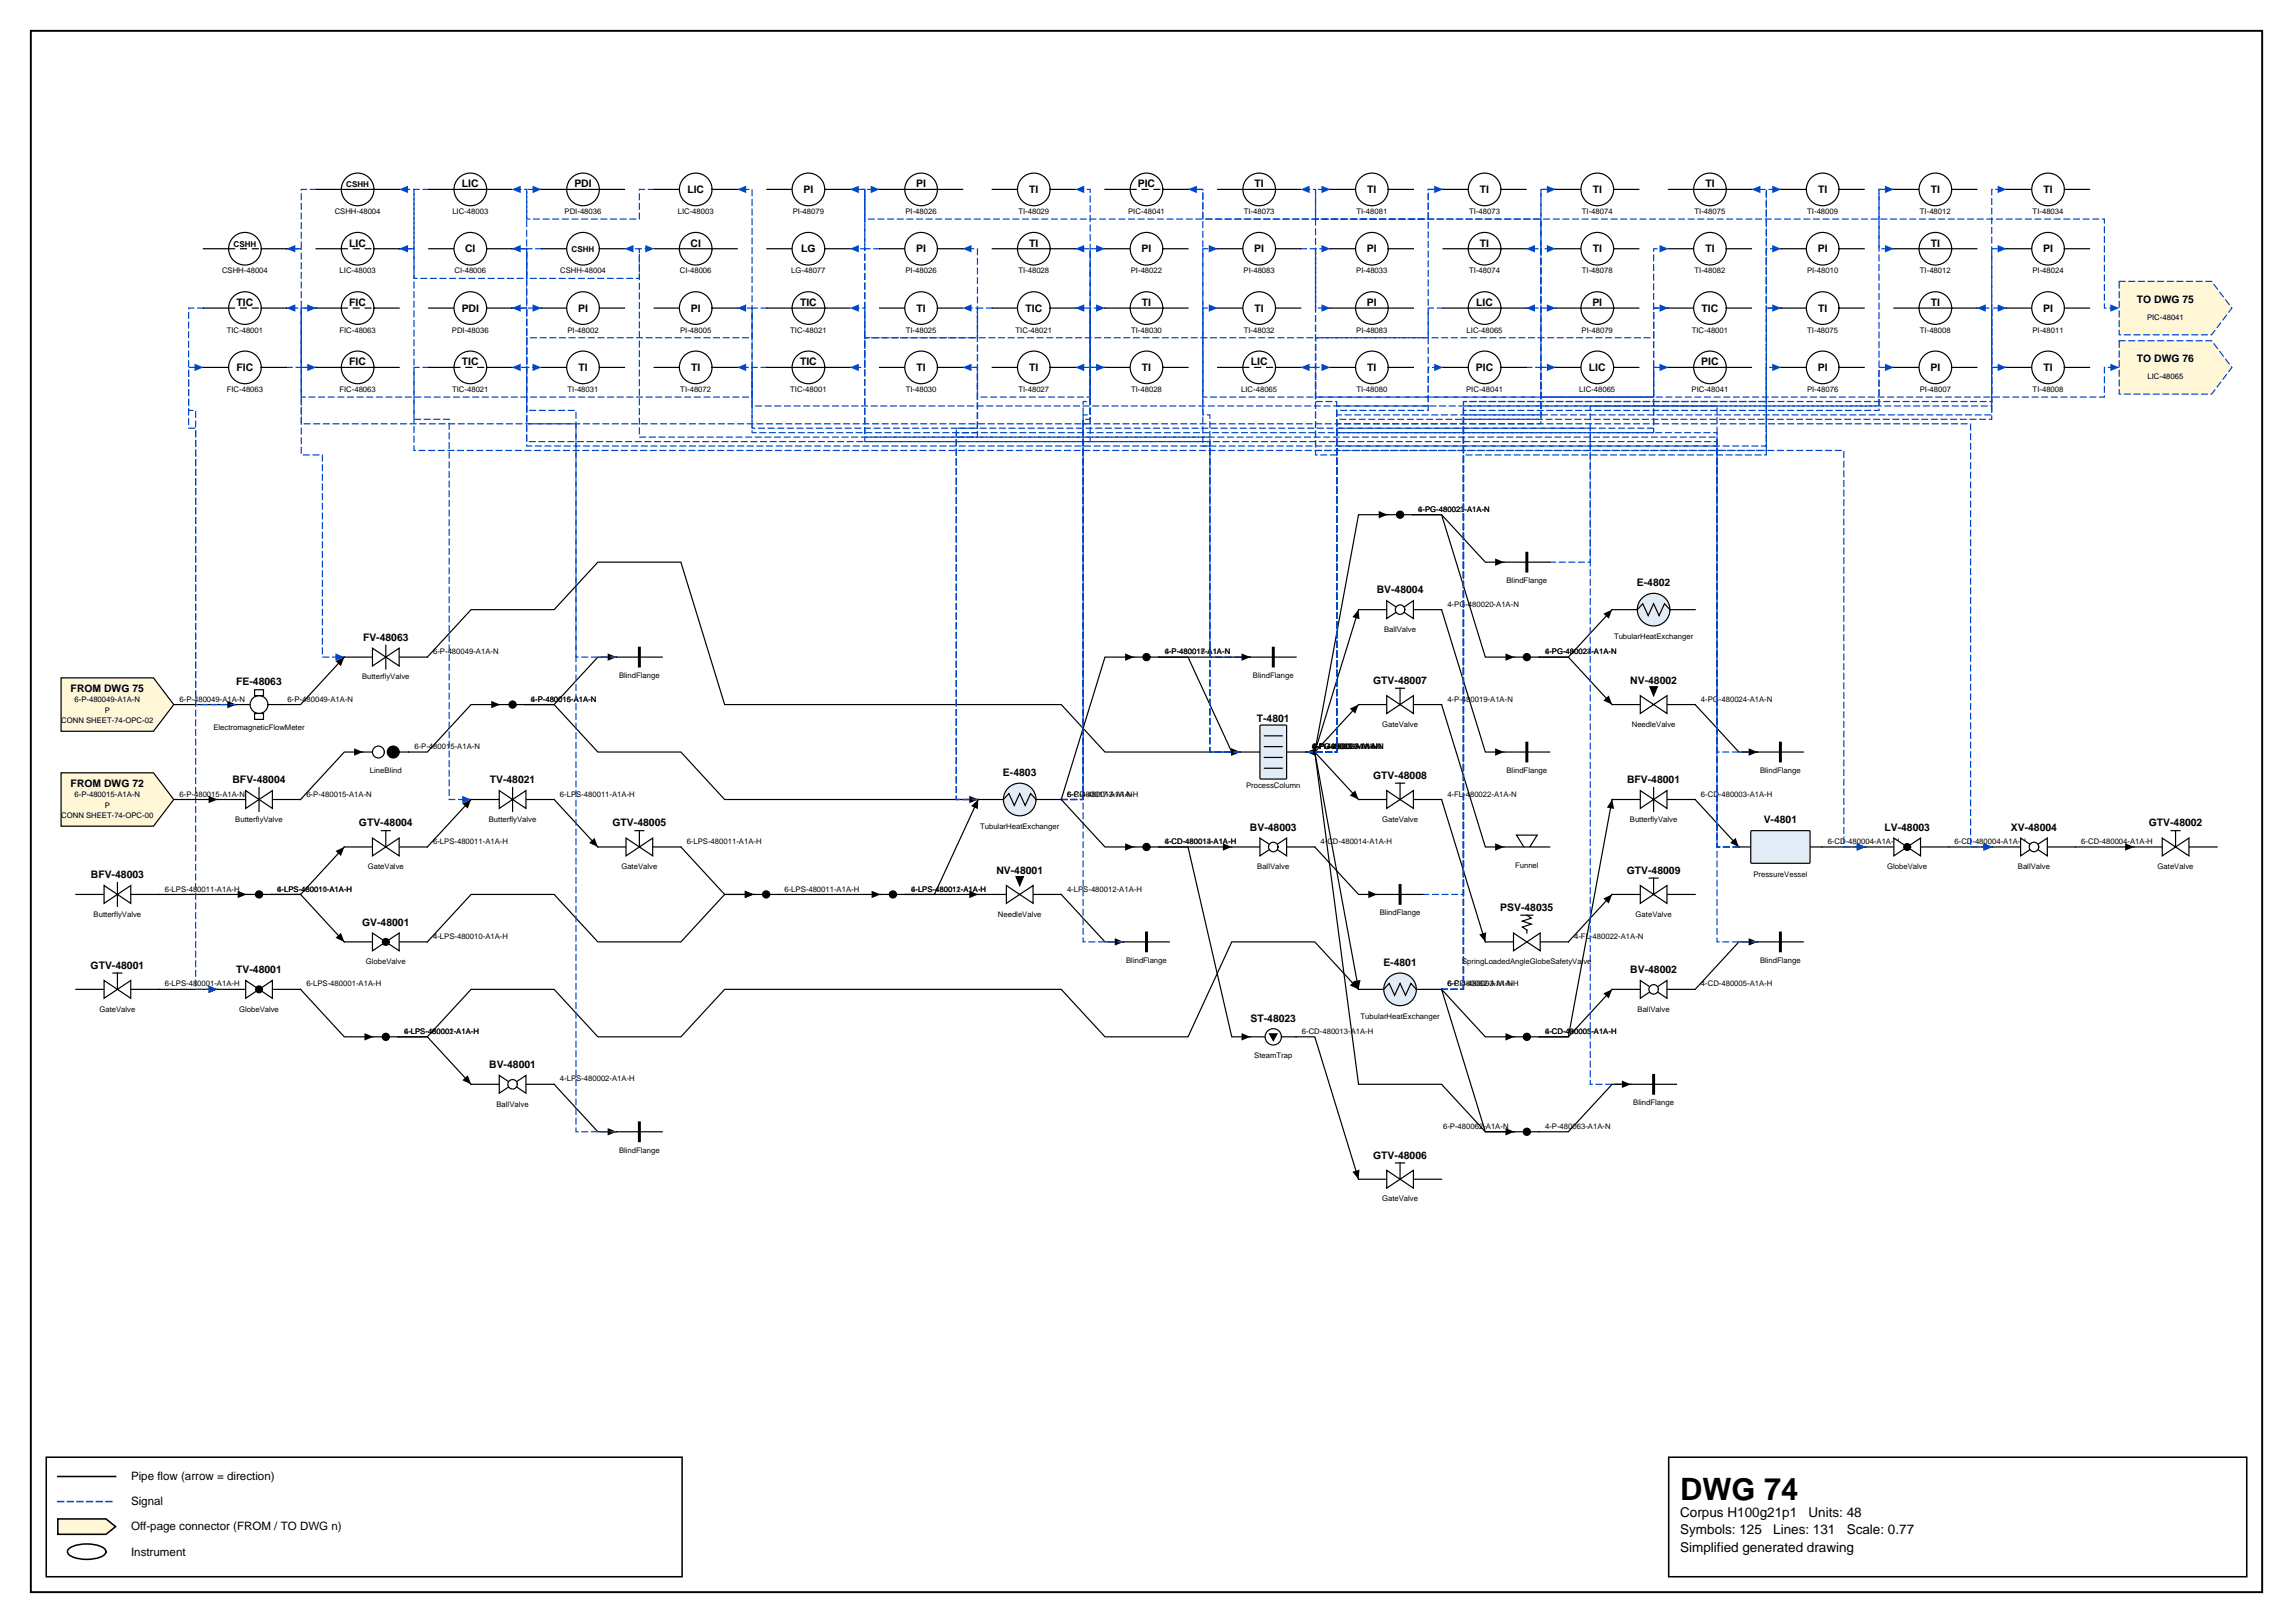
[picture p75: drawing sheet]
<svg xmlns="http://www.w3.org/2000/svg" width="420mm" height="297mm" viewBox="0 0 420 297" stroke-linecap="round" stroke-linejoin="round" font-family="sans-serif">
<defs><g id="words">
<text font-size="5.6" x="307.6" y="274.5">DWG 74</text>
<g font-size="2.5">
<text x="307.6" y="277.6">Corpus H100g21p1</text>
<text x="307.6" y="280.8">Symbols: 125</text>
<text x="324.6" y="280.8">Lines: 131</text>
<text x="331.1" y="277.6">Units: 48</text>
<text x="338.1" y="280.8">Scale: 0.77</text>
<text x="307.6" y="284">Simplified generated drawing</text>
</g>
<g font-size="2.1">
<text x="24" y="270.9">Pipe flow (arrow = direction)</text>
<text x="24" y="275.5">Signal</text>
<text x="24" y="280.1">Off-page connector (FROM / TO DWG n)</text>
<text x="24" y="284.7">Instrument</text>
</g>
<g font-size="1.9">
<text x="84.6" y="34.3">LIC</text>
<text x="105.2" y="34.3">PDI</text>
<text x="125.8" y="35.3">LIC</text>
<text x="147.1" y="35.3">PI</text>
<text x="167.7" y="34.3">PI</text>
<text x="188.4" y="35.3">TI</text>
<text x="208.3" y="34.3">PIC</text>
<text x="229.7" y="34.3">TI</text>
<text x="250.3" y="35.3">TI</text>
<text x="271" y="35.3">TI</text>
<text x="291.6" y="35.3">TI</text>
<text x="312.2" y="34.3">TI</text>
<text x="332.9" y="35.3">TI</text>
<text x="353.5" y="35.3">TI</text>
<text x="374.1" y="35.3">TI</text>
<text x="63.9" y="45.1">LIC</text>
<text x="85.2" y="46.2">CI</text>
<text x="126.4" y="45.1">CI</text>
<text x="146.7" y="46.2">LG</text>
<text x="167.7" y="46.2">PI</text>
<text x="188.4" y="45.1">TI</text>
<text x="209" y="46.2">PI</text>
<text x="229.6" y="46.2">PI</text>
<text x="250.3" y="46.2">PI</text>
<text x="271" y="45.1">TI</text>
<text x="291.6" y="46.2">TI</text>
<text x="312.2" y="46.2">TI</text>
<text x="332.8" y="46.2">PI</text>
<text x="353.5" y="45.1">TI</text>
<text x="374.1" y="46.2">PI</text>
<text x="43.3" y="56">TIC</text>
<text x="63.9" y="56">FIC</text>
<text x="84.5" y="57">PDI</text>
<text x="105.8" y="57">PI</text>
<text x="126.5" y="57">PI</text>
<text x="146.5" y="56">TIC</text>
<text x="167.8" y="57">TI</text>
<text x="187.7" y="57">TIC</text>
<text x="209.1" y="56">TI</text>
<text x="229.7" y="57">TI</text>
<text x="250.3" y="56">PI</text>
<text x="270.3" y="56">LIC</text>
<text x="291.5" y="56">PI</text>
<text x="311.5" y="57">TIC</text>
<text x="332.9" y="57">TI</text>
<text x="353.5" y="56">TI</text>
<text x="374.1" y="57">PI</text>
<text x="391.2" y="55.4">TO DWG 75</text>
<text x="43.3" y="67.9">FIC</text>
<text x="63.9" y="66.8">FIC</text>
<text x="84.6" y="66.8">TIC</text>
<text x="105.9" y="67.9">TI</text>
<text x="126.5" y="67.9">TI</text>
<text x="146.5" y="66.8">TIC</text>
<text x="167.8" y="67.9">TI</text>
<text x="188.4" y="67.9">TI</text>
<text x="209.1" y="67.9">TI</text>
<text x="229" y="66.8">LIC</text>
<text x="250.3" y="67.9">TI</text>
<text x="270.2" y="67.9">PIC</text>
<text x="290.9" y="67.9">LIC</text>
<text x="311.5" y="66.8">PIC</text>
<text x="332.8" y="67.9">PI</text>
<text x="353.4" y="67.9">PI</text>
<text x="374.1" y="67.9">TI</text>
<text x="391.2" y="66.3">TO DWG 76</text>
<text x="299.7" y="107.2">E-4802</text>
<text x="252" y="108.6">BV-48004</text>
<text x="66.5" y="117.3">FV-48063</text>
<text x="43.3" y="125.4">FE-48063</text>
<text x="251.4" y="125.2">GTV-48007</text>
<text x="298.5" y="125.2">NV-48002</text>
<text x="12.9" y="126.7">FROM DWG 75</text>
<text x="230.1" y="132.2">T-4801</text>
<text x="42.6" y="143.4">BFV-48004</text>
<text x="89.7" y="143.4">TV-48021</text>
<text x="183.6" y="142">E-4803</text>
<text x="251.4" y="142.5">GTV-48008</text>
<text x="297.9" y="143.4">BFV-48001</text>
<text x="12.9" y="144.1">FROM DWG 72</text>
<text x="65.7" y="151.2">GTV-48004</text>
<text x="112.1" y="151.2">GTV-48005</text>
<text x="228.8" y="152">BV-48003</text>
<text x="322.9" y="150.7">V-4801</text>
<text x="345" y="152">LV-48003</text>
<text x="368.2" y="152">XV-48004</text>
<text x="393.4" y="151.2">GTV-48002</text>
<text x="16.6" y="160.7">BFV-48003</text>
<text x="182.4" y="159.9">NV-48001</text>
<text x="297.8" y="159.9">GTV-48009</text>
<text x="274.7" y="166.7">PSV-48035</text>
<text x="66.3" y="169.4">GV-48001</text>
<text x="16.6" y="177.3">GTV-48001</text>
<text x="43.3" y="178.1">TV-48001</text>
<text x="253.3" y="176.7">E-4801</text>
<text x="298.5" y="178.1">BV-48002</text>
<text x="228.9" y="187.1">ST-48023</text>
<text x="89.6" y="195.5">BV-48001</text>
<text x="251.4" y="212">GTV-48006</text>
</g>
<g font-size="1.5">
<text x="63.4" y="34.3">CSHH</text>
<text x="42.8" y="45.1">CSHH</text>
<text x="104.7" y="46.2">CSHH</text>
</g>
<g font-size="1.4">
<text x="61.3" y="39.2">CSHH-48004</text>
<text x="82.8" y="39.2">LIC-48003</text>
<text x="103.4" y="39.2">PDI-48036</text>
<text x="124.1" y="39.2">LIC-48003</text>
<text x="145.1" y="39.2">PI-48079</text>
<text x="165.8" y="39.2">PI-48026</text>
<text x="186.4" y="39.2">TI-48029</text>
<text x="206.5" y="39.2">PIC-48041</text>
<text x="227.7" y="39.2">TI-48073</text>
<text x="248.3" y="39.2">TI-48081</text>
<text x="269" y="39.2">TI-48073</text>
<text x="289.6" y="39.2">TI-48074</text>
<text x="310.2" y="39.2">TI-48075</text>
<text x="330.9" y="39.2">TI-48009</text>
<text x="351.5" y="39.2">TI-48012</text>
<text x="372.1" y="39.2">TI-48034</text>
<text x="40.7" y="50.1">CSHH-48004</text>
<text x="62.2" y="50.1">LIC-48003</text>
<text x="83.2" y="50.1">CI-48006</text>
<text x="102.5" y="50.1">CSHH-48004</text>
<text x="124.5" y="50.1">CI-48006</text>
<text x="144.9" y="50.1">LG-48077</text>
<text x="165.8" y="50.1">PI-48026</text>
<text x="186.4" y="50.1">TI-48028</text>
<text x="207" y="50.1">PI-48022</text>
<text x="227.7" y="50.1">PI-48083</text>
<text x="248.3" y="50.1">PI-48033</text>
<text x="269" y="50.1">TI-48074</text>
<text x="289.6" y="50.1">TI-48078</text>
<text x="310.2" y="50.1">TI-48082</text>
<text x="330.8" y="50.1">PI-48010</text>
<text x="351.5" y="50.1">TI-48012</text>
<text x="372.1" y="50.1">PI-48024</text>
<text x="393.1" y="58.5">PIC-48041</text>
<text x="41.5" y="60.9">TIC-48001</text>
<text x="62.1" y="60.9">FIC-48063</text>
<text x="82.7" y="60.9">PDI-48036</text>
<text x="103.9" y="60.9">PI-48002</text>
<text x="124.5" y="60.9">PI-48005</text>
<text x="144.7" y="60.9">TIC-48021</text>
<text x="165.8" y="60.9">TI-48025</text>
<text x="185.9" y="60.9">TIC-48021</text>
<text x="207.1" y="60.9">TI-48030</text>
<text x="227.7" y="60.9">TI-48032</text>
<text x="248.3" y="60.9">PI-48083</text>
<text x="268.5" y="60.9">LIC-48065</text>
<text x="289.6" y="60.9">PI-48079</text>
<text x="309.7" y="60.9">TIC-48001</text>
<text x="330.9" y="60.9">TI-48075</text>
<text x="351.5" y="60.9">TI-48008</text>
<text x="372.1" y="60.9">PI-48011</text>
<text x="41.5" y="71.8">FIC-48063</text>
<text x="62.1" y="71.8">FIC-48063</text>
<text x="82.8" y="71.8">TIC-48021</text>
<text x="103.9" y="71.8">TI-48031</text>
<text x="124.6" y="71.8">TI-48072</text>
<text x="144.7" y="71.8">TIC-48001</text>
<text x="165.8" y="71.8">TI-48030</text>
<text x="186.4" y="71.8">TI-48027</text>
<text x="207.1" y="71.8">TI-48028</text>
<text x="227.2" y="71.8">LIC-48065</text>
<text x="248.3" y="71.8">TI-48080</text>
<text x="268.4" y="71.8">PIC-48041</text>
<text x="289.1" y="71.8">LIC-48065</text>
<text x="309.7" y="71.8">PIC-48041</text>
<text x="330.8" y="71.8">PI-48076</text>
<text x="351.5" y="71.8">PI-48007</text>
<text x="372.1" y="71.8">TI-48008</text>
<text x="393.2" y="69.4">LIC-48065</text>
<text x="259.7" y="93.7">4-PG-480021-A1A-N</text>
<text x="259.7" y="93.7">6-PG-480023-A1A-N</text>
<text x="275.8" y="106.7">BlindFlange</text>
<text x="265" y="111">4-PG-480020-A1A-N</text>
<text x="79.3" y="119.7">6-P-480049-A1A-N</text>
<text x="213.2" y="119.7">4-P-480018-A1A-N</text>
<text x="213.2" y="119.7">6-P-480017-A1A-N</text>
<text x="253.4" y="115.6">BallValve</text>
<text x="282.9" y="119.7">4-PG-480024-A1A-N</text>
<text x="282.9" y="119.7">6-PG-480023-A1A-N</text>
<text x="295.5" y="117">TubularHeatExchanger</text>
<text x="66.3" y="124.3">ButterflyValve</text>
<text x="113.3" y="124.1">BlindFlange</text>
<text x="229.4" y="124.1">BlindFlange</text>
<text x="13.6" y="128.5">6-P-480049-A1A-N</text>
<text x="19.2" y="130.4">P</text>
<text x="32.9" y="128.4">6-P-480049-A1A-N</text>
<text x="52.7" y="128.4">6-P-480049-A1A-N</text>
<text x="97.2" y="128.4">4-P-480016-A1A-N</text>
<text x="97.2" y="128.4">6-P-480015-A1A-N</text>
<text x="265" y="128.4">4-P-480019-A1A-N</text>
<text x="311.4" y="128.4">4-PG-480024-A1A-N</text>
<text x="11.2" y="132.4">CONN SHEET-74-OPC-02</text>
<text x="39.1" y="133.6">ElectromagneticFlowMeter</text>
<text x="75.9" y="137.1">6-P-480015-A1A-N</text>
<text x="240.3" y="137.1">4-PG-480020-A1A-N</text>
<text x="240.3" y="137.1">6-PG-480023-A1A-N</text>
<text x="240.3" y="137.1">4-P-480019-A1A-N</text>
<text x="240.3" y="137.1">4-FL-480022-A1A-N</text>
<text x="240.3" y="137.1">6-P-480061-A1A-N</text>
<text x="253" y="133">GateValve</text>
<text x="298.7" y="133">NeedleValve</text>
<text x="67.7" y="141.4">LineBlind</text>
<text x="275.8" y="141.4">BlindFlange</text>
<text x="322.2" y="141.4">BlindFlange</text>
<text x="11.2" y="149.8">CONN SHEET-74-OPC-00</text>
<text x="13.6" y="145.8">6-P-480015-A1A-N</text>
<text x="19.2" y="147.8">P</text>
<text x="32.9" y="145.8">6-P-480015-A1A-N</text>
<text x="56.1" y="145.8">6-P-480015-A1A-N</text>
<text x="102.5" y="145.8">6-LPS-480011-A1A-H</text>
<text x="195.4" y="145.8">6-P-480017-A1A-N</text>
<text x="195.4" y="145.8">6-CD-480013-A1A-H</text>
<text x="228.1" y="144.2">ProcessColumn</text>
<text x="265" y="145.8">4-FL-480022-A1A-N</text>
<text x="311.4" y="145.8">6-CD-480003-A1A-H</text>
<text x="43.1" y="150.4">ButterflyValve</text>
<text x="79.3" y="154.5">6-LPS-480011-A1A-H</text>
<text x="89.5" y="150.4">ButterflyValve</text>
<text x="125.7" y="154.5">6-LPS-480011-A1A-H</text>
<text x="179.4" y="151.7">TubularHeatExchanger</text>
<text x="213.2" y="154.5">4-CD-480014-A1A-H</text>
<text x="213.2" y="154.5">6-CD-480013-A1A-H</text>
<text x="241.8" y="154.5">4-CD-480014-A1A-H</text>
<text x="253" y="150.4">GateValve</text>
<text x="298.4" y="150.4">ButterflyValve</text>
<text x="334.6" y="154.5">6-CD-480004-A1A-H</text>
<text x="357.8" y="154.5">6-CD-480004-A1A-H</text>
<text x="381" y="154.5">6-CD-480004-A1A-H</text>
<text x="67.3" y="159.1">GateValve</text>
<text x="113.8" y="159.1">GateValve</text>
<text x="230.2" y="159.1">BallValve</text>
<text x="277.4" y="158.8">Funnel</text>
<text x="321" y="160.4">PressureVessel</text>
<text x="345.5" y="159.1">GlobeValve</text>
<text x="369.4" y="159.1">BallValve</text>
<text x="395" y="159.1">GateValve</text>
<text x="17.1" y="167.8">ButterflyValve</text>
<text x="30.2" y="163.2">6-LPS-480011-A1A-H</text>
<text x="50.8" y="163.2">6-LPS-480011-A1A-H</text>
<text x="50.8" y="163.2">4-LPS-480010-A1A-H</text>
<text x="143.6" y="163.2">6-LPS-480011-A1A-H</text>
<text x="166.8" y="163.2">4-LPS-480012-A1A-H</text>
<text x="166.8" y="163.2">6-LPS-480011-A1A-H</text>
<text x="182.7" y="167.8">NeedleValve</text>
<text x="195.4" y="163.2">4-LPS-480012-A1A-H</text>
<text x="252.6" y="167.5">BlindFlange</text>
<text x="299.5" y="167.8">GateValve</text>
<text x="79.3" y="171.9">4-LPS-480010-A1A-H</text>
<text x="288.2" y="171.9">4-FL-480022-A1A-N</text>
<text x="67" y="176.5">GlobeValve</text>
<text x="206.2" y="176.2">BlindFlange</text>
<text x="267.7" y="176.5">SpringLoadedAngleGlobeSafetyValve</text>
<text x="322.2" y="176.2">BlindFlange</text>
<text x="18.2" y="185.1">GateValve</text>
<text x="30.2" y="180.5">6-LPS-480001-A1A-H</text>
<text x="43.8" y="185.1">GlobeValve</text>
<text x="56.1" y="180.5">6-LPS-480001-A1A-H</text>
<text x="265" y="180.5">6-CD-480003-A1A-H</text>
<text x="265" y="180.5">6-P-480062-A1A-N</text>
<text x="299.8" y="185.1">BallValve</text>
<text x="311.4" y="180.5">4-CD-480005-A1A-H</text>
<text x="74" y="189.2">4-LPS-480002-A1A-H</text>
<text x="74" y="189.2">6-LPS-480001-A1A-H</text>
<text x="238.4" y="189.2">6-CD-480013-A1A-H</text>
<text x="249.1" y="186.5">TubularHeatExchanger</text>
<text x="282.9" y="189.2">4-CD-480005-A1A-H</text>
<text x="282.9" y="189.2">6-CD-480003-A1A-H</text>
<text x="102.5" y="197.9">4-LPS-480002-A1A-H</text>
<text x="229.6" y="193.6">SteamTrap</text>
<text x="90.9" y="202.5">BallValve</text>
<text x="299" y="202.2">BlindFlange</text>
<text x="264.2" y="206.6">6-P-480062-A1A-N</text>
<text x="282.9" y="206.6">4-P-480063-A1A-N</text>
<text x="113.3" y="210.9">BlindFlange</text>
<text x="253" y="219.9">GateValve</text>
</g>
</g></defs>
<path d="M5.6 5.6h408.6v285.8h-408.6z" fill="none" stroke="#000" stroke-width=".35"/>
<path d="M8.5 266.7h116.4v21.9h-116.4zM10.6 270.2h10.6M305.5 266.7h105.8v21.9h-105.8z" fill="none" stroke="#000" stroke-width=".28"/>
<path d="M10.6 274.8h10.6" fill="none" stroke="#0046c8" stroke-width=".28" stroke-dasharray="1.1 .7"/>
<path d="M10.6 278h8.8l1.8 1.4-1.8 1.4h-8.8z" fill="#fff7d6" stroke="#000" stroke-width=".28"/>
<path d="M12.7 283.4a6.7 6.7 0 0 1 6.3 0 .72 .72 0 0 1 0 1.2 6.7 6.7 0 0 1-6.3 0 .72 .72 0 0 1 0-1.2z" fill="none" stroke="#000" stroke-width=".28"/>
<path d="M263.9 111.6l8 26h3.5M380 155h10.7M101.4 198.4l8.1 8.7h3.4" fill="none" stroke="#000" stroke-width=".22"/>
<path d="M273.7 137l1.7 .6-1.7 .7zM389.1 154.3l1.6 .7-1.6 .7zM111.2 206.5l1.7 .6-1.7 .7z" fill="#000"/>
<path d="M181.7 56.4h-2.7v5.4h-20.7v-5.4h-2.7" fill="none" stroke="#0046c8" stroke-width=".22" stroke-dasharray="1.1 .7"/>
<path d="M155.6 56.4l1.6-.7v1.4z" fill="#0046c8"/>
<path d="M321.8 172.4h-3.4l-8.1 8.7M29.1 181.1h10.7" fill="none" stroke="#000" stroke-width=".22"/>
<path d="M320.1 171.7l1.7 .7-1.7 .7zM38.2 180.4l1.6 .7-1.6 .7z" fill="#000"/>
<path d="M140.4 67.2h-2.7v5.5h-82.5v-16.3h-2.8" fill="none" stroke="#0046c8" stroke-width=".22" stroke-dasharray="1.1 .7"/>
<path d="M52.4 56.4l1.7-.7v1.4z" fill="#0046c8"/>
<path d="M260.5 163.7h7.4v-90.2h96.7v-28h2.8" fill="none" stroke="#0046c8" stroke-width=".22" stroke-dasharray="1.1 .7"/>
<path d="M365.7 44.8l1.7 .7-1.7 .7z" fill="#0046c8"/>
<path d="M112.9 120.3h-3.4l-8.1 8.7h-5.3h5.3l8.1 8.6h15.2l8 8.7h46.4" fill="none" stroke="#000" stroke-width=".22"/>
<path d="M111.2 119.6l1.7 .7-1.7 .6zM177.5 145.6l1.6 .7-1.6 .7z" fill="#000"/>
<path d="M283.7 102.9h7.4v-28.6h73.5v-39.6h2.8" fill="none" stroke="#0046c8" stroke-width=".22" stroke-dasharray="1.1 .7"/>
<path d="M365.7 34l1.7 .7-1.7 .6z" fill="#0046c8"/>
<path d="M238.1 45.5h2.8v10.9h2.7" fill="none" stroke="#0046c8" stroke-width=".22" stroke-dasharray="1.1 .7"/>
<path d="M241.9 55.7l1.7 .7-1.7 .7z" fill="#0046c8"/>
<path d="M91.6 129h-5.4l-8 8.6h-3.4M63 155l-8 8.7h-5.3h5.3l8 8.7M101.4 146.3l8.1 8.7M179.1 146.3l-8 17.4h-5.3h13.3M295.1 163.7l-8 8.7" fill="none" stroke="#000" stroke-width=".22"/>
<path d="M89.9 128.3l1.7 .7-1.7 .6zM61.4 155.7l1.6-.7-.6 1.7zM107.9 154.3l.9-.9 .7 1.6zM177.8 147.5l1.3-1.2-.1 1.8zM61.4 171.6l1-.9 .6 1.7zM177.5 163l1.6 .7-1.6 .7zM293.5 164.4l1.6-.7-.6 1.7z" fill="#000"/>
<path d="M112.9 120.3h-7.4v-45.2h-9.1v-7.9h2.7" fill="none" stroke="#0046c8" stroke-width=".22" stroke-dasharray="1.1 .7"/>
<path d="M97.5 66.6l1.6 .6-1.6 .7z" fill="#0046c8"/>
<path d="M279.4 67.2h2.7v5.5h20.6v-5.5h2.8" fill="none" stroke="#0046c8" stroke-width=".22" stroke-dasharray="1.1 .7"/>
<path d="M303.8 66.6l1.7 .6-1.7 .7z" fill="#0046c8"/>
<path d="M275.4 102.9h-3.5l-8-8.7h-5.3h5.3l8 26.1h5.4M295.1 146.3l-8 43.5h-5.3h5.3l8-8.7" fill="none" stroke="#000" stroke-width=".22"/>
<path d="M273.7 102.2l1.7 .7-1.7 .7zM275.6 119.6l1.7 .7-1.7 .6zM295.1 146.3l.4 1.8-1.3-.3zM293.5 181.8l1.6-.7-.6 1.6z" fill="#000"/>
<path d="M264.2 56.4h-2.7v5.4h-20.6v5.4h-2.8" fill="none" stroke="#0046c8" stroke-width=".22" stroke-dasharray="1.1 .7"/>
<path d="M238.1 67.2l1.7-.6v1.3z" fill="#0046c8"/>
<path d="M228.9 120.3h-7.4v-44.4h-1.3v-19.5h2.7" fill="none" stroke="#0046c8" stroke-width=".22" stroke-dasharray="1.1 .7"/>
<path d="M221.3 55.7l1.6 .7-1.6 .7z" fill="#0046c8"/>
<path d="M52.4 67.2h5.5" fill="none" stroke="#0046c8" stroke-width=".22" stroke-dasharray="1.1 .7"/>
<path d="M56.2 66.6l1.7 .6-1.7 .7z" fill="#0046c8"/>
<path d="M78.5 67.2h-2.7v9.5h6.4v69.6h4" fill="none" stroke="#0046c8" stroke-width=".22" stroke-dasharray="1.1 .7"/>
<path d="M84.6 145.6l1.6 .7-1.6 .7z" fill="#0046c8"/>
<path d="M86.2 146.3l-8 8.7M240.7 155l8 8.7h3.4" fill="none" stroke="#000" stroke-width=".22"/>
<path d="M84.6 147.1l1.6-.8-.6 1.7zM250.5 163l1.6 .7-1.6 .7z" fill="#000"/>
<path d="M264.2 34.7h-2.7v5.4h-20.6v-5.4h-2.8" fill="none" stroke="#0046c8" stroke-width=".22" stroke-dasharray="1.1 .7"/>
<path d="M238.1 34.7l1.7-.7v1.3z" fill="#0046c8"/>
<path d="M356.8 155h8" fill="none" stroke="#000" stroke-width=".22"/>
<path d="M363.2 154.3l1.6 .7-1.6 .7z" fill="#000"/>
<path d="M78.5 34.7h-2.7v10.8h-2.7" fill="none" stroke="#0046c8" stroke-width=".22" stroke-dasharray="1.1 .7"/>
<path d="M73.1 45.5l1.6-.7v1.4z" fill="#0046c8"/>
<path d="M52.4 45.5h2.8v32.1h305.6v77.4h4" fill="none" stroke="#0046c8" stroke-width=".22" stroke-dasharray="1.1 .7"/>
<path d="M363.2 154.3l1.6 .7-1.6 .7z" fill="#0046c8"/>
<path d="M295.1 111.6l-8 8.7h-5.3h5.3l8 8.7" fill="none" stroke="#000" stroke-width=".22"/>
<path d="M293.5 112.3l1.6-.7-.6 1.6zM293.5 128.2l1-.9 .6 1.7z" fill="#000"/>
<path d="M298.6 198.4h-7.5v-120h-153.4v-11.2h-2.7" fill="none" stroke="#0046c8" stroke-width=".22" stroke-dasharray="1.1 .7"/>
<path d="M135 67.2l1.6-.6v1.3z" fill="#0046c8"/>
<path d="M119.8 34.7h-2.7v5.4h-20.7v-5.4h-2.7" fill="none" stroke="#0046c8" stroke-width=".22" stroke-dasharray="1.1 .7"/>
<path d="M93.7 34.7l1.6-.7v1.3z" fill="#0046c8"/>
<path d="M284.8 67.2h-2.7v-10.8h-2.7" fill="none" stroke="#0046c8" stroke-width=".22" stroke-dasharray="1.1 .7"/>
<path d="M279.4 56.4l1.6-.7v1.4z" fill="#0046c8"/>
<path d="M217.5 34.7h2.7v5.4h165.1v16.3h2.7" fill="none" stroke="#0046c8" stroke-width=".22" stroke-dasharray="1.1 .7"/>
<path d="M386.4 55.7l1.6 .7-1.6 .7z" fill="#0046c8"/>
<path d="M310.3 146.3l8.1 8.7M333.6 155h8M55 181.1l8 8.7h5.4" fill="none" stroke="#000" stroke-width=".22"/>
<path d="M316.8 154.3l1-.9 .6 1.6zM339.9 154.3l1.7 .7-1.7 .7zM66.7 189.1l1.7 .7-1.7 .6z" fill="#000"/>
<path d="M318.4 155h-4v-75.8h-176.7v-44.5h-2.7" fill="none" stroke="#0046c8" stroke-width=".22" stroke-dasharray="1.1 .7"/>
<path d="M135 34.7l1.6-.7v1.3z" fill="#0046c8"/>
<path d="M318.4 155h-4v-75h-197.3v-34.5h-2.8" fill="none" stroke="#0046c8" stroke-width=".22" stroke-dasharray="1.1 .7"/>
<path d="M114.3 45.5l1.7-.7v1.4z" fill="#0046c8"/>
<path d="M318.4 155h-4v-74.2h-218v-35.3h-2.7" fill="none" stroke="#0046c8" stroke-width=".22" stroke-dasharray="1.1 .7"/>
<path d="M93.7 45.5l1.6-.7v1.4z" fill="#0046c8"/>
<path d="M321.8 137.6h-7.4v-56h-218v-25.2h-2.7" fill="none" stroke="#0046c8" stroke-width=".22" stroke-dasharray="1.1 .7"/>
<path d="M93.7 56.4l1.6-.7v1.4z" fill="#0046c8"/>
<path d="M238.1 67.2h2.8v5.5h144.4v-5.5h2.7" fill="none" stroke="#0046c8" stroke-width=".22" stroke-dasharray="1.1 .7"/>
<path d="M386.4 66.6l1.6 .6-1.6 .7z" fill="#0046c8"/>
<path d="M57.9 67.2h-2.7v-10.8h2.7" fill="none" stroke="#0046c8" stroke-width=".22" stroke-dasharray="1.1 .7"/>
<path d="M56.2 55.7l1.7 .7-1.7 .7z" fill="#0046c8"/>
<path d="M99.1 45.5h-2.7v5.5h-20.6v-16.3h-2.7" fill="none" stroke="#0046c8" stroke-width=".22" stroke-dasharray="1.1 .7"/>
<path d="M73.1 34.7l1.6-.7v1.3z" fill="#0046c8"/>
<path d="M29.1 163.7h16" fill="none" stroke="#000" stroke-width=".22"/>
<path d="M43.5 163l1.6 .7-1.6 .7z" fill="#000"/>
<path d="M140.4 56.4h-2.7v5.4h-41.3v5.4h-2.7" fill="none" stroke="#0046c8" stroke-width=".22" stroke-dasharray="1.1 .7"/>
<path d="M93.7 67.2l1.6-.6v1.3z" fill="#0046c8"/>
<path d="M284.8 34.7h-2.7v10.8h-2.7" fill="none" stroke="#0046c8" stroke-width=".22" stroke-dasharray="1.1 .7"/>
<path d="M279.4 45.5l1.6-.7v1.4z" fill="#0046c8"/>
<path d="M346.7 34.7h-2.7v10.8h2.7" fill="none" stroke="#0046c8" stroke-width=".22" stroke-dasharray="1.1 .7"/>
<path d="M345.1 44.8l1.6 .7-1.6 .7z" fill="#0046c8"/>
<path d="M305.5 67.2h-2.8v5.5h-82.5v-38h-2.7" fill="none" stroke="#0046c8" stroke-width=".22" stroke-dasharray="1.1 .7"/>
<path d="M217.5 34.7l1.6-.7v1.3z" fill="#0046c8"/>
<path d="M73.1 45.5h2.7v36.9h261.8v72.6h4" fill="none" stroke="#0046c8" stroke-width=".22" stroke-dasharray="1.1 .7"/>
<path d="M339.9 154.3l1.7 .7-1.7 .7z" fill="#0046c8"/>
<path d="M176.2 67.2h2.8v5.5h20.6v-16.3h2.7" fill="none" stroke="#0046c8" stroke-width=".22" stroke-dasharray="1.1 .7"/>
<path d="M200.7 55.7l1.6 .7-1.6 .7z" fill="#0046c8"/>
<path d="M263.9 129l8 26h3.5" fill="none" stroke="#000" stroke-width=".22"/>
<path d="M273.7 154.3l1.7 .7-1.7 .7z" fill="#000"/>
<path d="M57.9 56.4h-2.7v26.9h3.8v37h4" fill="none" stroke="#0046c8" stroke-width=".22" stroke-dasharray="1.1 .7"/>
<path d="M61.4 119.6l1.6 .7-1.6 .6z" fill="#0046c8"/>
<path d="M138 163.7h-5.3l-8 8.7h-15.2l-8.1-8.7h-15.2l-8 8.7" fill="none" stroke="#000" stroke-width=".22"/>
<path d="M136.4 163l1.6 .7-1.6 .7z" fill="#000"/>
<path d="M93.7 56.4h2.7v-21.7h2.7" fill="none" stroke="#0046c8" stroke-width=".22" stroke-dasharray="1.1 .7"/>
<path d="M97.5 34l1.6 .7-1.6 .6z" fill="#0046c8"/>
<path d="M310.3 129l8.1 8.6h3.4" fill="none" stroke="#000" stroke-width=".22"/>
<path d="M320.1 137l1.7 .6-1.7 .7z" fill="#000"/>
<path d="M367.4 67.2h-2.8v-10.8h-2.7" fill="none" stroke="#0046c8" stroke-width=".22" stroke-dasharray="1.1 .7"/>
<path d="M361.9 56.4l1.7-.7v1.4z" fill="#0046c8"/>
<path d="M57.9 34.7h-2.7v10.8h-2.8" fill="none" stroke="#0046c8" stroke-width=".22" stroke-dasharray="1.1 .7"/>
<path d="M52.4 45.5l1.7-.7v1.4z" fill="#0046c8"/>
<path d="M305.5 56.4h-2.8v5.4h-144.4v5.4h-2.7" fill="none" stroke="#0046c8" stroke-width=".22" stroke-dasharray="1.1 .7"/>
<path d="M155.6 67.2l1.6-.6v1.3z" fill="#0046c8"/>
<path d="M31.8 129h11.4M78.2 120.3l8-8.7h15.2l8.1-8.7h15.2l8 26.1h61.6l8 8.6h24.7M194.3 163.7l8 8.7h3.4" fill="none" stroke="#000" stroke-width=".22"/>
<path d="M41.6 128.3l1.6 .7-1.6 .6zM225.4 137l1.6 .6-1.6 .7zM204.1 171.7l1.6 .7-1.6 .7z" fill="#000"/>
<path d="M205.7 172.4h-7.4v-98.9h1.3v-28h2.7" fill="none" stroke="#0046c8" stroke-width=".22" stroke-dasharray="1.1 .7"/>
<path d="M200.7 44.8l1.6 .7-1.6 .7z" fill="#0046c8"/>
<path d="M228.9 120.3h-16.7h5.3l8 17.3h1.5" fill="none" stroke="#000" stroke-width=".22"/>
<path d="M225.4 137l1.6 .6-1.6 .7zM227.3 119.6l1.6 .7-1.6 .6z" fill="#000"/>
<path d="M321.8 172.4h-7.4v-98.1h-176.7v-17.9h-2.7" fill="none" stroke="#0046c8" stroke-width=".22" stroke-dasharray="1.1 .7"/>
<path d="M135 56.4l1.6-.7v1.4z" fill="#0046c8"/>
<path d="M37.2 56.4h-2.7v18.7h1.3v106h4" fill="none" stroke="#0046c8" stroke-width=".22" stroke-dasharray="1.1 .7"/>
<path d="M38.2 180.4l1.6 .7-1.6 .7z" fill="#0046c8"/>
<path d="M66.5 137.6h-3.5l-8 8.7" fill="none" stroke="#000" stroke-width=".22"/>
<path d="M64.8 137l1.7 .6-1.7 .7z" fill="#000"/>
<path d="M93.7 45.5h2.7v5.5h20.7v-5.5h2.7" fill="none" stroke="#0046c8" stroke-width=".22" stroke-dasharray="1.1 .7"/>
<path d="M118.1 44.8l1.7 .7-1.7 .7z" fill="#0046c8"/>
<path d="M155.6 34.7h2.7v5.4h123.8v16.3h2.7" fill="none" stroke="#0046c8" stroke-width=".22" stroke-dasharray="1.1 .7"/>
<path d="M283.2 55.7l1.6 .7-1.6 .7z" fill="#0046c8"/>
<path d="M263.9 146.3l8 26.1" fill="none" stroke="#000" stroke-width=".22"/>
<path d="M270.8 171l1.3-.4-.2 1.8z" fill="#000"/>
<path d="M194.3 146.3h4v-70.4h1.3v-8.7h-2.7" fill="none" stroke="#0046c8" stroke-width=".22" stroke-dasharray="1.1 .7"/>
<path d="M196.9 67.2l1.6-.6v1.3z" fill="#0046c8"/>
<path d="M194.3 146.3h4v-69.6h1.3v-20.3h-2.7" fill="none" stroke="#0046c8" stroke-width=".22" stroke-dasharray="1.1 .7"/>
<path d="M196.9 56.4l1.6-.7v1.4z" fill="#0046c8"/>
<path d="M194.3 146.3h4v-68.7h1.3v-42.9h-2.7" fill="none" stroke="#0046c8" stroke-width=".22" stroke-dasharray="1.1 .7"/>
<path d="M196.9 34.7l1.6-.7v1.3z" fill="#0046c8"/>
<path d="M179.1 146.3h-4v-67.9h3.9v-11.2h-2.8" fill="none" stroke="#0046c8" stroke-width=".22" stroke-dasharray="1.1 .7"/>
<path d="M176.2 67.2l1.7-.6v1.3z" fill="#0046c8"/>
<path d="M207.6 120.3h-5.3l-8 26" fill="none" stroke="#000" stroke-width=".22"/>
<path d="M206 119.6l1.6 .7-1.6 .6z" fill="#000"/>
<path d="M179.1 146.3h-4v-67.1h3.9v-22.8h-2.8" fill="none" stroke="#0046c8" stroke-width=".22" stroke-dasharray="1.1 .7"/>
<path d="M176.2 56.4l1.7-.7v1.4z" fill="#0046c8"/>
<path d="M179.1 146.3h-4v-66.3h3.9v-34.5h-2.8" fill="none" stroke="#0046c8" stroke-width=".22" stroke-dasharray="1.1 .7"/>
<path d="M176.2 45.5l1.7-.7v1.4z" fill="#0046c8"/>
<path d="M194.3 146.3h4v-65.5h1.3v-13.6h2.7" fill="none" stroke="#0046c8" stroke-width=".22" stroke-dasharray="1.1 .7"/>
<path d="M200.7 66.6l1.6 .6-1.6 .7z" fill="#0046c8"/>
<path d="M248.7 111.6l-8 26h-1.5h1.5l8 60.8h15.2l8 8.7h5.4M194.3 146.3l8 8.7h5.3M298.6 198.4h-3.5l-8 8.7h-5.3" fill="none" stroke="#000" stroke-width=".22"/>
<path d="M248.7 111.6l.2 1.7-1.3-.4zM239.2 137.6l1.6-.6v1.3zM206 154.3l1.6 .7-1.6 .7zM296.9 197.8l1.7 .6-1.7 .7z" fill="#000"/>
<path d="M227 137.6h-5.5v-56h-1.3v-36.1h2.7" fill="none" stroke="#0046c8" stroke-width=".22" stroke-dasharray="1.1 .7"/>
<path d="M221.3 44.8l1.6 .7-1.6 .7z" fill="#0046c8"/>
<path d="M239.2 137.6h5.5v-55.2h-3.8v-15.2h2.7" fill="none" stroke="#0046c8" stroke-width=".22" stroke-dasharray="1.1 .7"/>
<path d="M241.9 66.6l1.7 .6-1.7 .7z" fill="#0046c8"/>
<path d="M239.2 137.6h5.5v-54.3h-3.8v-37.8h2.7" fill="none" stroke="#0046c8" stroke-width=".22" stroke-dasharray="1.1 .7"/>
<path d="M241.9 44.8l1.7 .7-1.7 .7z" fill="#0046c8"/>
<path d="M239.2 137.6h5.5v-64.1h-3.8v-38.8h2.7" fill="none" stroke="#0046c8" stroke-width=".22" stroke-dasharray="1.1 .7"/>
<path d="M241.9 34l1.7 .7-1.7 .6z" fill="#0046c8"/>
<path d="M239.2 137.6h5.5v-63.3h16.8v-7.1h2.7" fill="none" stroke="#0046c8" stroke-width=".22" stroke-dasharray="1.1 .7"/>
<path d="M262.6 66.6l1.6 .6-1.6 .7z" fill="#0046c8"/>
<path d="M254 94.2h-5.3l-8 43.4h-1.5" fill="none" stroke="#000" stroke-width=".22"/>
<path d="M252.4 93.5l1.6 .7-1.6 .7z" fill="#000"/>
<path d="M239.2 137.6h5.5v-62.5h16.8v-40.4h2.7" fill="none" stroke="#0046c8" stroke-width=".22" stroke-dasharray="1.1 .7"/>
<path d="M262.6 34l1.6 .7-1.6 .6z" fill="#0046c8"/>
<path d="M239.2 137.6h5.5v-61.7h37.4v-8.7h2.7" fill="none" stroke="#0046c8" stroke-width=".22" stroke-dasharray="1.1 .7"/>
<path d="M283.2 66.6l1.6 .6-1.6 .7z" fill="#0046c8"/>
<path d="M239.2 137.6h5.5v-60.9h37.4v-31.2h2.7" fill="none" stroke="#0046c8" stroke-width=".22" stroke-dasharray="1.1 .7"/>
<path d="M283.2 44.8l1.6 .7-1.6 .7z" fill="#0046c8"/>
<path d="M239.2 137.6h5.5v-60h37.4v-42.9h2.7" fill="none" stroke="#0046c8" stroke-width=".22" stroke-dasharray="1.1 .7"/>
<path d="M283.2 34l1.6 .7-1.6 .6z" fill="#0046c8"/>
<path d="M248.7 129l-8 8.6h-1.5" fill="none" stroke="#000" stroke-width=".22"/>
<path d="M247.1 129.7l1.6-.7-.6 1.6z" fill="#000"/>
<path d="M239.2 137.6h5.5v-59.2h58v-22h2.8" fill="none" stroke="#0046c8" stroke-width=".22" stroke-dasharray="1.1 .7"/>
<path d="M303.8 55.7l1.7 .7-1.7 .7z" fill="#0046c8"/>
<path d="M239.2 137.6h5.5v-58.4h58v-33.7h2.8" fill="none" stroke="#0046c8" stroke-width=".22" stroke-dasharray="1.1 .7"/>
<path d="M303.8 44.8l1.7 .7-1.7 .7z" fill="#0046c8"/>
<path d="M227 137.6h-5.5v-57.6h-63.2v-34.5h-2.7" fill="none" stroke="#0046c8" stroke-width=".22" stroke-dasharray="1.1 .7"/>
<path d="M155.6 45.5l1.6-.7v1.4z" fill="#0046c8"/>
<path d="M227 137.6h-5.5v-56.8h-63.2v-46.1h-2.7" fill="none" stroke="#0046c8" stroke-width=".22" stroke-dasharray="1.1 .7"/>
<path d="M155.6 34.7l1.6-.7v1.3z" fill="#0046c8"/>
<path d="M248.7 146.3l-8-8.7h-1.5h1.5l8 43.5" fill="none" stroke="#000" stroke-width=".22"/>
<path d="M247.1 145.6l1-.9 .6 1.6zM247.8 179.6l1.3-.3-.4 1.8z" fill="#000"/>
<path d="M239.2 137.6h5.5v-56h78.7v-14.4h2.7" fill="none" stroke="#0046c8" stroke-width=".22" stroke-dasharray="1.1 .7"/>
<path d="M324.5 66.6l1.6 .6-1.6 .7z" fill="#0046c8"/>
<path d="M239.2 137.6h5.5v-55.2h78.7v-26h2.7" fill="none" stroke="#0046c8" stroke-width=".22" stroke-dasharray="1.1 .7"/>
<path d="M324.5 55.7l1.6 .7-1.6 .7z" fill="#0046c8"/>
<path d="M263.9 181.1h4v-97.8h55.5v-37.8h2.7" fill="none" stroke="#0046c8" stroke-width=".22" stroke-dasharray="1.1 .7"/>
<path d="M324.5 44.8l1.6 .7-1.6 .7z" fill="#0046c8"/>
<path d="M263.9 181.1h4v-107.6h55.5v-38.8h2.7" fill="none" stroke="#0046c8" stroke-width=".22" stroke-dasharray="1.1 .7"/>
<path d="M324.5 34l1.6 .7-1.6 .6z" fill="#0046c8"/>
<path d="M263.9 181.1h4v-106.8h76.1v-7.1h2.7" fill="none" stroke="#0046c8" stroke-width=".22" stroke-dasharray="1.1 .7"/>
<path d="M345.1 66.6l1.6 .6-1.6 .7z" fill="#0046c8"/>
<path d="M263.9 181.1l8 8.7h5.4" fill="none" stroke="#000" stroke-width=".22"/>
<path d="M275.6 189.1l1.7 .7-1.7 .6z" fill="#000"/>
<path d="M263.9 181.1h4v-106h76.1v-40.4h2.7" fill="none" stroke="#0046c8" stroke-width=".22" stroke-dasharray="1.1 .7"/>
<path d="M345.1 34l1.6 .7-1.6 .6z" fill="#0046c8"/>
<path d="M263.9 181.1h4v-105.2h96.7v-8.7h2.8" fill="none" stroke="#0046c8" stroke-width=".22" stroke-dasharray="1.1 .7"/>
<path d="M365.7 66.6l1.7 .6-1.7 .7z" fill="#0046c8"/>
<path d="M263.9 181.1h4v-104.4h96.7v-20.3h2.8" fill="none" stroke="#0046c8" stroke-width=".22" stroke-dasharray="1.1 .7"/>
<path d="M365.7 55.7l1.7 .7-1.7 .7z" fill="#0046c8"/>
<path d="M124.7 155l8 8.7h5.3M142.6 163.7h18.6M263.9 181.1l8 26h5.4" fill="none" stroke="#000" stroke-width=".22"/>
<path d="M136.4 163l1.6 .7-1.6 .7zM159.6 163l1.6 .7-1.6 .7zM275.6 206.5l1.7 .6-1.7 .7z" fill="#000"/>
<path d="M161 45.5h-2.7v-10.8h2.7" fill="none" stroke="#0046c8" stroke-width=".22" stroke-dasharray="1.1 .7"/>
<path d="M159.4 34l1.6 .7-1.6 .6z" fill="#0046c8"/>
<path d="M248.7 181.1l-8-8.7h-15.2l-8 17.4h-15.2l-8-8.7h-61.6l-8 8.7h-15.2l-8.1-8.7h-15.2l-8 8.7h-5.3h5.3l8 8.6" fill="none" stroke="#000" stroke-width=".22"/>
<path d="M84.6 197.7l1-.9 .6 1.6zM247.1 180.3l1-.9 .6 1.7z" fill="#000"/>
<path d="M202.3 67.2h-2.7v-21.7h-2.7" fill="none" stroke="#0046c8" stroke-width=".22" stroke-dasharray="1.1 .7"/>
<path d="M196.9 45.5l1.6-.7v1.4z" fill="#0046c8"/>
<path d="M112.9 207.1h-7.4v-129.5h-9.1v-21.2h2.7" fill="none" stroke="#0046c8" stroke-width=".22" stroke-dasharray="1.1 .7"/>
<path d="M97.5 55.7l1.6 .7-1.6 .7z" fill="#0046c8"/>
<path d="M326.1 56.4h-2.7v-21.7h-2.7" fill="none" stroke="#0046c8" stroke-width=".22" stroke-dasharray="1.1 .7"/>
<path d="M320.7 34.7l1.6-.7v1.3z" fill="#0046c8"/>
<path d="M31.8 146.3h8M225.5 155h-13.3h5.3l8 34.8h3.4M237.3 189.8h3.4l8 26" fill="none" stroke="#000" stroke-width=".22"/>
<path d="M38.2 145.6l1.6 .7-1.6 .7zM223.9 154.3l1.6 .7-1.6 .7zM227.3 189.1l1.6 .7-1.6 .6zM247.6 214.5l1.3-.4-.2 1.7z" fill="#000"/>
<path d="M43.2 129h-7.4v-50.6h-1.3v-11.2h2.7" fill="none" stroke="#0046c8" stroke-width=".22" stroke-dasharray="1.1 .7"/>
<path d="M35.6 66.6l1.6 .6-1.6 .7z" fill="#0046c8"/>
<path d="M181.7 67.2h4.6M192.3 67.2h4.6M63 120.3l-8 8.7h-3.4" fill="none" stroke="#000" stroke-width=".22"/>
<path d="M61.4 121l1.6-.7-.6 1.6z" fill="#000"/>
<circle cx="189.3" cy="67.2" r="2.99" fill="#fff" stroke="#000" stroke-width=".22"/>
<path d="M119.8 56.4h4.6M130.4 56.4h4.6" fill="none" stroke="#000" stroke-width=".22"/>
<circle cx="127.4" cy="56.4" r="2.99" fill="#fff" stroke="#000" stroke-width=".22"/>
<path d="M367.4 34.7h4.6M377.9 34.7h4.7" fill="none" stroke="#000" stroke-width=".22"/>
<circle cx="375" cy="34.7" r="2.99" fill="#fff" stroke="#000" stroke-width=".22"/>
<path d="M295.1 163.7h5.2M305.2 163.7h5.1" fill="none" stroke="#000" stroke-width=".22"/>
<path d="M300.3 162.1l4.9 3.2v-3.2l-4.9 3.2z" fill="#fff" stroke="#000" stroke-width=".22"/>
<path d="M326.1 45.5h4.6M336.7 45.5h4.6M301.9 160.7h1.7M302.7 160.7v3" fill="none" stroke="#000" stroke-width=".22"/>
<circle cx="333.7" cy="45.5" r="2.99" fill="#fff" stroke="#000" stroke-width=".22"/>
<path d="M86.2 198.4h5.2M96.3 198.4h5.1" fill="none" stroke="#000" stroke-width=".22"/>
<g fill="#fff" stroke="#000" stroke-width=".22">
<path d="M91.4 196.8l4.9 3.3v-3.3l-4.9 3.3z"/>
<circle cx="93.8" cy="198.4" r=".87"/>
</g>
<path d="M326.1 34.7h4.6M336.7 34.7h4.6" fill="none" stroke="#000" stroke-width=".22"/>
<circle cx="333.7" cy="34.7" r="2.99" fill="#fff" stroke="#000" stroke-width=".22"/>
<path d="M364.8 155h5.1M374.8 155h5.2" fill="none" stroke="#000" stroke-width=".22"/>
<g fill="#fff" stroke="#000" stroke-width=".22">
<path d="M369.9 153.4l4.9 3.2v-3.2l-4.9 3.2z"/>
<circle cx="372.4" cy="155" r=".87"/>
</g>
<path d="M248.7 111.6h5.2M258.8 111.6h5.1" fill="none" stroke="#000" stroke-width=".22"/>
<g fill="#fff" stroke="#000" stroke-width=".22">
<path d="M253.9 109.9l4.9 3.3v-3.3l-4.9 3.3z"/>
<circle cx="256.3" cy="111.6" r=".87"/>
</g>
<path d="M181.7 56.4h4.6M192.3 56.4h4.6" fill="none" stroke="#000" stroke-width=".22"/>
<circle cx="189.3" cy="56.4" r="2.99" fill="#fff" stroke="#000" stroke-width=".22"/>
<path d="M181.7 45.5h4.6M192.3 45.5h4.6" fill="none" stroke="#000" stroke-width=".22"/>
<circle cx="189.3" cy="45.5" r="2.99" fill="#fff" stroke="#000" stroke-width=".22"/>
<path d="M186.3 45.5h6M248.7 215.8h5.2M258.8 215.8h5.1" fill="none" stroke="#000" stroke-width=".22"/>
<path d="M253.9 214.2l4.9 3.3v-3.3l-4.9 3.3z" fill="#fff" stroke="#000" stroke-width=".22"/>
<path d="M13.9 181.1h5.2M23.9 181.1h5.2M255.5 212.8h1.6M256.3 212.8v3" fill="none" stroke="#000" stroke-width=".22"/>
<path d="M19.1 179.4l4.8 3.3v-3.3l-4.8 3.3z" fill="#fff" stroke="#000" stroke-width=".22"/>
<path d="M20.7 178.1h1.6M21.5 178.1v3M295.1 181.1h5.2M305.2 181.1h5.1" fill="none" stroke="#000" stroke-width=".22"/>
<g fill="#fff" stroke="#000" stroke-width=".22">
<path d="M300.3 179.4l4.9 3.3v-3.3l-4.9 3.3z"/>
<circle cx="302.7" cy="181.1" r=".87"/>
</g>
<path d="M222.9 56.4h4.6M233.5 56.4h4.6" fill="none" stroke="#000" stroke-width=".22"/>
<circle cx="230.5" cy="56.4" r="2.99" fill="#fff" stroke="#000" stroke-width=".22"/>
<path d="M140.4 67.2h4.6M151 67.2h4.6" fill="none" stroke="#000" stroke-width=".22"/>
<circle cx="148" cy="67.2" r="2.99" fill="#fff" stroke="#000" stroke-width=".22"/>
<path d="M145 67.2h6" fill="none" stroke="#000" stroke-width=".22"/>
<path d="M388 62.4h16.9l3.7 4.8-3.7 4.9h-16.9z" fill="#fff7d6" stroke="#0046c8" stroke-width=".22" stroke-dasharray="1.1 .7"/>
<path d="M119.8 45.5h4.6M130.4 45.5h4.6M91.6 129h4.5M252.1 163.7h8.4" fill="none" stroke="#000" stroke-width=".22"/>
<path d="M256.3 162.1v3.2" fill="none" stroke="#000" stroke-width=".54"/>
<circle cx="93.8" cy="129" r=".65" fill="#000" stroke="#000" stroke-width=".22"/>
<circle cx="127.4" cy="45.5" r="2.99" fill="#fff" stroke="#000" stroke-width=".22"/>
<path d="M124.4 45.5h6M222.9 45.5h4.6M233.5 45.5h4.6M275.4 102.9h8.3" fill="none" stroke="#000" stroke-width=".22"/>
<path d="M279.5 101.3v3.2" fill="none" stroke="#000" stroke-width=".54"/>
<circle cx="230.5" cy="45.5" r="2.99" fill="#fff" stroke="#000" stroke-width=".22"/>
<path d="M271.9 172.4h5.2M282 172.4h5.1" fill="none" stroke="#000" stroke-width=".22"/>
<path d="M277.1 170.8l4.9 3.2v-3.2l-4.9 3.2z" fill="#fff" stroke="#000" stroke-width=".22"/>
<path d="M346.7 67.2h4.6M357.3 67.2h4.6M45.1 163.7h4.6M278.5 167.5h2.1M279.5 167.5l.9 .5-1.7 .6 1.7 .5-1.7 .6 .8 .5v.6" fill="none" stroke="#000" stroke-width=".22"/>
<circle cx="47.4" cy="163.7" r=".65" fill="#000" stroke="#000" stroke-width=".22"/>
<circle cx="354.3" cy="67.2" r="2.99" fill="#fff" stroke="#000" stroke-width=".22"/>
<path d="M222.9 34.7h4.6M233.5 34.7h4.6" fill="none" stroke="#000" stroke-width=".22"/>
<circle cx="230.5" cy="34.7" r="2.99" fill="#fff" stroke="#000" stroke-width=".22"/>
<path d="M227.5 34.7h6M86.2 146.3h5.2M96.3 146.3h5.1" fill="none" stroke="#000" stroke-width=".22"/>
<path d="M91.4 144.7l4.9 3.3v-3.3l-4.9 3.3z" fill="#fff" stroke="#000" stroke-width=".22"/>
<path d="M66.5 137.6h1.7M73.1 137.6h1.7M93.8 144.2v4.3" fill="none" stroke="#000" stroke-width=".22"/>
<circle cx="69.3" cy="137.6" r="1.09" fill="#fff" stroke="#000" stroke-width=".22"/>
<circle cx="72" cy="137.6" r="1.09" fill="#000" stroke="#000" stroke-width=".22"/>
<path d="M243.6 67.2h4.6M254.2 67.2h4.6" fill="none" stroke="#000" stroke-width=".22"/>
<circle cx="251.2" cy="67.2" r="2.99" fill="#fff" stroke="#000" stroke-width=".22"/>
<path d="M243.6 56.4h4.6M254.2 56.4h4.6M161.2 163.7h4.6" fill="none" stroke="#000" stroke-width=".22"/>
<circle cx="163.5" cy="163.7" r=".65" fill="#000" stroke="#000" stroke-width=".22"/>
<circle cx="251.2" cy="56.4" r="2.99" fill="#fff" stroke="#000" stroke-width=".22"/>
<path d="M248.2 56.4h6M390.7 155h5.2M400.8 155h5.1" fill="none" stroke="#000" stroke-width=".22"/>
<path d="M395.9 153.4l4.9 3.2v-3.2l-4.9 3.2z" fill="#fff" stroke="#000" stroke-width=".22"/>
<path d="M243.6 45.5h4.6M254.2 45.5h4.6M397.5 152h1.6M398.3 152v3" fill="none" stroke="#000" stroke-width=".22"/>
<circle cx="251.2" cy="45.5" r="2.99" fill="#fff" stroke="#000" stroke-width=".22"/>
<path d="M243.6 34.7h4.6M254.2 34.7h4.6" fill="none" stroke="#000" stroke-width=".22"/>
<circle cx="251.2" cy="34.7" r="2.99" fill="#fff" stroke="#000" stroke-width=".22"/>
<path d="M119.8 67.2h4.6M130.4 67.2h4.6M112.9 120.3h8.3" fill="none" stroke="#000" stroke-width=".22"/>
<path d="M117.1 118.6v3.3" fill="none" stroke="#000" stroke-width=".54"/>
<circle cx="127.4" cy="67.2" r="2.99" fill="#fff" stroke="#000" stroke-width=".22"/>
<path d="M264.2 67.2h4.6M274.8 67.2h4.6" fill="none" stroke="#000" stroke-width=".22"/>
<circle cx="271.8" cy="67.2" r="2.99" fill="#fff" stroke="#000" stroke-width=".22"/>
<path d="M264.2 56.4h4.6M274.8 56.4h4.6M254 94.2h4.6M277.3 189.8h4.5" fill="none" stroke="#000" stroke-width=".22"/>
<g fill="#000" stroke="#000" stroke-width=".22">
<circle cx="256.3" cy="94.2" r=".65"/>
<circle cx="279.5" cy="189.8" r=".65"/>
</g>
<circle cx="271.8" cy="56.4" r="2.99" fill="#fff" stroke="#000" stroke-width=".22"/>
<path d="M268.8 56.4h6M37.2 67.2h4.7M47.8 67.2h4.6M228.9 120.3h8.4" fill="none" stroke="#000" stroke-width=".22"/>
<path d="M233.1 118.6v3.3" fill="none" stroke="#000" stroke-width=".54"/>
<circle cx="44.8" cy="67.2" r="2.99" fill="#fff" stroke="#000" stroke-width=".22"/>
<path d="M78.5 67.2h4.6M89.1 67.2h4.6" fill="none" stroke="#000" stroke-width=".22"/>
<circle cx="86.1" cy="67.2" r="2.99" fill="#fff" stroke="#000" stroke-width=".22"/>
<path d="M83.1 67.2h1.1M85.3 67.2h1.1M87.5 67.2h1.1M63 155h5.2M73.1 155h5.1" fill="none" stroke="#000" stroke-width=".22"/>
<path d="M68.2 153.4l4.9 3.2v-3.2l-4.9 3.2z" fill="#fff" stroke="#000" stroke-width=".22"/>
<path d="M264.2 45.5h4.6M274.8 45.5h4.6M69.8 152h1.6M70.6 152v3" fill="none" stroke="#000" stroke-width=".22"/>
<circle cx="271.8" cy="45.5" r="2.99" fill="#fff" stroke="#000" stroke-width=".22"/>
<path d="M268.8 45.5h6M346.7 56.4h4.6M357.3 56.4h4.6" fill="none" stroke="#000" stroke-width=".22"/>
<circle cx="354.3" cy="56.4" r="2.99" fill="#fff" stroke="#000" stroke-width=".22"/>
<path d="M351.3 56.4h6M225.5 155h5.2M235.6 155h5.1" fill="none" stroke="#000" stroke-width=".22"/>
<g fill="#fff" stroke="#000" stroke-width=".22">
<path d="M230.7 153.4l4.9 3.2v-3.2l-4.9 3.2z"/>
<circle cx="233.1" cy="155" r=".87"/>
</g>
<path d="M264.2 34.7h4.6M274.8 34.7h4.6" fill="none" stroke="#000" stroke-width=".22"/>
<circle cx="271.8" cy="34.7" r="2.99" fill="#fff" stroke="#000" stroke-width=".22"/>
<path d="M341.6 155h5.1M351.6 155h5.2" fill="none" stroke="#000" stroke-width=".22"/>
<path d="M346.7 153.4l4.9 3.2v-3.2l-4.9 3.2z" fill="#fff" stroke="#000" stroke-width=".22"/>
<circle cx="349.2" cy="155" r=".62" fill="#000" stroke="#000" stroke-width=".22"/>
<path d="M78.5 34.7h4.6M89.1 34.7h4.6" fill="none" stroke="#000" stroke-width=".22"/>
<circle cx="86.1" cy="34.7" r="2.99" fill="#fff" stroke="#000" stroke-width=".22"/>
<path d="M83.1 34.7h6M37.2 45.5h4.7M47.8 45.5h4.6" fill="none" stroke="#000" stroke-width=".22"/>
<circle cx="44.8" cy="45.5" r="2.99" fill="#fff" stroke="#000" stroke-width=".22"/>
<path d="M41.9 45.5h1M44 45.5h1.1M46.2 45.5h1.1M277.3 120.3h4.5" fill="none" stroke="#000" stroke-width=".22"/>
<circle cx="279.5" cy="120.3" r=".65" fill="#000" stroke="#000" stroke-width=".22"/>
<path d="M388 51.5h16.9l3.7 4.9-3.7 4.9h-16.9z" fill="#fff7d6" stroke="#0046c8" stroke-width=".22" stroke-dasharray="1.1 .7"/>
<path d="M202.3 45.5h4.6M212.9 45.5h4.6M298.6 198.4h8.3" fill="none" stroke="#000" stroke-width=".22"/>
<path d="M302.7 196.8v3.3" fill="none" stroke="#000" stroke-width=".54"/>
<circle cx="209.9" cy="45.5" r="2.99" fill="#fff" stroke="#000" stroke-width=".22"/>
<path d="M119.8 34.7h4.6M130.4 34.7h4.6" fill="none" stroke="#000" stroke-width=".22"/>
<circle cx="127.4" cy="34.7" r="2.99" fill="#fff" stroke="#000" stroke-width=".22"/>
<path d="M284.8 67.2h4.6M295.4 67.2h4.6" fill="none" stroke="#000" stroke-width=".22"/>
<circle cx="292.4" cy="67.2" r="2.99" fill="#fff" stroke="#000" stroke-width=".22"/>
<path d="M346.7 45.5h4.6M357.3 45.5h4.6" fill="none" stroke="#000" stroke-width=".22"/>
<circle cx="354.3" cy="45.5" r="2.99" fill="#fff" stroke="#000" stroke-width=".22"/>
<path d="M181.7 34.7h4.6M192.3 34.7h4.6M351.3 45.5h6" fill="none" stroke="#000" stroke-width=".22"/>
<circle cx="189.3" cy="34.7" r="2.99" fill="#fff" stroke="#000" stroke-width=".22"/>
<path d="M202.3 34.7h4.6M212.9 34.7h4.6" fill="none" stroke="#000" stroke-width=".22"/>
<circle cx="209.9" cy="34.7" r="2.99" fill="#fff" stroke="#000" stroke-width=".22"/>
<path d="M206.9 34.7h1.1M209.1 34.7h1.1M211.3 34.7h1M295.1 146.3h5.2M305.2 146.3h5.1" fill="none" stroke="#000" stroke-width=".22"/>
<path d="M300.3 144.7l4.9 3.3v-3.3l-4.9 3.3z" fill="#fff" stroke="#000" stroke-width=".22"/>
<path d="M302.7 144.2v4.3M39.8 181.1h5.2M49.9 181.1h5.1" fill="none" stroke="#000" stroke-width=".22"/>
<path d="M45 179.4l4.9 3.3v-3.3l-4.9 3.3z" fill="#fff" stroke="#000" stroke-width=".22"/>
<circle cx="47.4" cy="181.1" r=".62" fill="#000" stroke="#000" stroke-width=".22"/>
<path d="M318.4 155h2.1M331.4 155h2.2" fill="none" stroke="#000" stroke-width=".22"/>
<path d="M320.6 152.1h10.7v5.8h-10.7z" fill="#e2ecf7" stroke="#000" stroke-width=".22"/>
<path d="M222.9 67.2h4.6M233.5 67.2h4.6M321.8 137.6h8.3" fill="none" stroke="#000" stroke-width=".22"/>
<path d="M326 136v3.3" fill="none" stroke="#000" stroke-width=".54"/>
<circle cx="230.5" cy="67.2" r="2.99" fill="#fff" stroke="#000" stroke-width=".22"/>
<path d="M99.1 67.2h4.7M109.7 67.2h4.6M227.5 67.2h1.1M229.7 67.2h1.1M231.9 67.2h1.1" fill="none" stroke="#000" stroke-width=".22"/>
<circle cx="106.7" cy="67.2" r="2.99" fill="#fff" stroke="#000" stroke-width=".22"/>
<path d="M57.9 67.2h4.6M68.5 67.2h4.6" fill="none" stroke="#000" stroke-width=".22"/>
<circle cx="65.5" cy="67.2" r="2.99" fill="#fff" stroke="#000" stroke-width=".22"/>
<path d="M99.1 45.5h4.7M109.7 45.5h4.6M62.5 67.2h6" fill="none" stroke="#000" stroke-width=".22"/>
<circle cx="106.7" cy="45.5" r="2.99" fill="#fff" stroke="#000" stroke-width=".22"/>
<path d="M284.8 56.4h4.6M295.4 56.4h4.6" fill="none" stroke="#000" stroke-width=".22"/>
<circle cx="292.4" cy="56.4" r="2.99" fill="#fff" stroke="#000" stroke-width=".22"/>
<path d="M284.8 45.5h4.6M289.4 56.4h6M295.4 45.5h4.6" fill="none" stroke="#000" stroke-width=".22"/>
<circle cx="292.4" cy="45.5" r="2.99" fill="#fff" stroke="#000" stroke-width=".22"/>
<path d="M13.9 163.7h5.2M23.9 163.7h5.2" fill="none" stroke="#000" stroke-width=".22"/>
<path d="M19.1 162.1l4.8 3.2v-3.2l-4.8 3.2z" fill="#fff" stroke="#000" stroke-width=".22"/>
<path d="M140.4 56.4h4.6M151 56.4h4.6M21.5 161.5v4.4" fill="none" stroke="#000" stroke-width=".22"/>
<circle cx="148" cy="56.4" r="2.99" fill="#fff" stroke="#000" stroke-width=".22"/>
<path d="M284.8 34.7h4.6M295.4 34.7h4.6M145 56.4h6" fill="none" stroke="#000" stroke-width=".22"/>
<circle cx="292.4" cy="34.7" r="2.99" fill="#fff" stroke="#000" stroke-width=".22"/>
<path d="M275.4 155h3.6M280.1 155h3.6" fill="none" stroke="#000" stroke-width=".22"/>
<path d="M277.6 152.8h3.8l-1.3 2.2h-1.1z" fill="#fff" stroke="#000" stroke-width=".22"/>
<path d="M346.7 34.7h4.6M357.3 34.7h4.6" fill="none" stroke="#000" stroke-width=".22"/>
<circle cx="354.3" cy="34.7" r="2.99" fill="#fff" stroke="#000" stroke-width=".22"/>
<path d="M305.5 67.2h4.6M316.1 67.2h4.6" fill="none" stroke="#000" stroke-width=".22"/>
<circle cx="313.1" cy="67.2" r="2.99" fill="#fff" stroke="#000" stroke-width=".22"/>
<path d="M99.1 34.7h4.7M109.7 34.7h4.6M310.1 67.2h6" fill="none" stroke="#000" stroke-width=".22"/>
<circle cx="106.7" cy="34.7" r="2.99" fill="#fff" stroke="#000" stroke-width=".22"/>
<path d="M103.8 34.7h5.9M57.9 45.5h4.6M68.5 45.5h4.6" fill="none" stroke="#000" stroke-width=".22"/>
<circle cx="65.5" cy="45.5" r="2.99" fill="#fff" stroke="#000" stroke-width=".22"/>
<path d="M62.5 45.5h1.1M64.7 45.5h1M66.8 45.5h1.1M161 67.2h4.7M171.6 67.2h4.6" fill="none" stroke="#000" stroke-width=".22"/>
<circle cx="168.6" cy="67.2" r="2.99" fill="#fff" stroke="#000" stroke-width=".22"/>
<path d="M248.7 129h5.2M258.8 129h5.1" fill="none" stroke="#000" stroke-width=".22"/>
<path d="M253.9 127.3l4.9 3.3v-3.3l-4.9 3.3z" fill="#fff" stroke="#000" stroke-width=".22"/>
<path d="M57.9 56.4h4.6M68.5 56.4h4.6M255.5 126h1.6M256.3 126v3" fill="none" stroke="#000" stroke-width=".22"/>
<circle cx="65.5" cy="56.4" r="2.99" fill="#fff" stroke="#000" stroke-width=".22"/>
<path d="M62.5 56.4h1.1M64.7 56.4h1M66.8 56.4h1.1M63 172.4h5.2M73.1 172.4h5.1" fill="none" stroke="#000" stroke-width=".22"/>
<path d="M68.2 170.8l4.9 3.2v-3.2l-4.9 3.2z" fill="#fff" stroke="#000" stroke-width=".22"/>
<circle cx="70.6" cy="172.4" r=".62" fill="#000" stroke="#000" stroke-width=".22"/>
<path d="M78.5 56.4h4.6M89.1 56.4h4.6" fill="none" stroke="#000" stroke-width=".22"/>
<circle cx="86.1" cy="56.4" r="2.99" fill="#fff" stroke="#000" stroke-width=".22"/>
<path d="M295.1 129h5.2M305.2 129h5.1" fill="none" stroke="#000" stroke-width=".22"/>
<path d="M300.3 127.3l4.9 3.3v-3.3l-4.9 3.3z" fill="#fff" stroke="#000" stroke-width=".22"/>
<path d="M302.1 125.7h1.3l-.7 1.6z" fill="#000" stroke="#000" stroke-width=".22"/>
<path d="M367.4 67.2h4.6M377.9 67.2h4.7" fill="none" stroke="#000" stroke-width=".22"/>
<circle cx="375" cy="67.2" r="2.99" fill="#fff" stroke="#000" stroke-width=".22"/>
<path d="M57.9 34.7h4.6M68.5 34.7h4.6" fill="none" stroke="#000" stroke-width=".22"/>
<circle cx="65.5" cy="34.7" r="2.99" fill="#fff" stroke="#000" stroke-width=".22"/>
<path d="M62.5 34.7h6M305.5 56.4h4.6M316.1 56.4h4.6" fill="none" stroke="#000" stroke-width=".22"/>
<circle cx="313.1" cy="56.4" r="2.99" fill="#fff" stroke="#000" stroke-width=".22"/>
<path d="M305.5 45.5h4.6M316.1 45.5h4.6" fill="none" stroke="#000" stroke-width=".22"/>
<circle cx="313.1" cy="45.5" r="2.99" fill="#fff" stroke="#000" stroke-width=".22"/>
<path d="M11.2 124.1h16.9l3.7 4.9-3.7 4.8h-16.9z" fill="#fff7d6" stroke="#000" stroke-width=".22"/>
<path d="M63 120.3h5.2M73.1 120.3h5.1" fill="none" stroke="#000" stroke-width=".22"/>
<path d="M68.2 118.6l4.9 3.3v-3.3l-4.9 3.3z" fill="#fff" stroke="#000" stroke-width=".22"/>
<path d="M70.6 118.1v4.3M179.1 163.7h5.1M189.1 163.7h5.2" fill="none" stroke="#000" stroke-width=".22"/>
<path d="M184.2 162.1l4.9 3.2v-3.2l-4.9 3.2z" fill="#fff" stroke="#000" stroke-width=".22"/>
<path d="M186 160.4h1.4l-.7 1.7z" fill="#000" stroke="#000" stroke-width=".22"/>
<path d="M305.5 34.7h4.6M316.1 34.7h4.6M205.7 172.4h8.4" fill="none" stroke="#000" stroke-width=".22"/>
<path d="M209.9 170.8v3.2" fill="none" stroke="#000" stroke-width=".54"/>
<circle cx="313.1" cy="34.7" r="2.99" fill="#fff" stroke="#000" stroke-width=".22"/>
<path d="M310.1 34.7h6M140.4 45.5h4.6M151 45.5h4.6M207.6 120.3h4.6M321.8 172.4h8.3" fill="none" stroke="#000" stroke-width=".22"/>
<circle cx="209.9" cy="120.3" r=".65" fill="#000" stroke="#000" stroke-width=".22"/>
<path d="M326 170.8v3.2" fill="none" stroke="#000" stroke-width=".54"/>
<circle cx="148" cy="45.5" r="2.99" fill="#fff" stroke="#000" stroke-width=".22"/>
<path d="M37.2 56.4h4.7M47.8 56.4h4.6" fill="none" stroke="#000" stroke-width=".22"/>
<circle cx="44.8" cy="56.4" r="2.99" fill="#fff" stroke="#000" stroke-width=".22"/>
<path d="M41.9 56.4h1M44 56.4h1.1M46.2 56.4h1.1M161 56.4h4.7M171.6 56.4h4.6" fill="none" stroke="#000" stroke-width=".22"/>
<circle cx="168.6" cy="56.4" r="2.99" fill="#fff" stroke="#000" stroke-width=".22"/>
<path d="M367.4 56.4h4.6M377.9 56.4h4.7" fill="none" stroke="#000" stroke-width=".22"/>
<circle cx="375" cy="56.4" r="2.99" fill="#fff" stroke="#000" stroke-width=".22"/>
<path d="M39.8 146.3h5.2M49.9 146.3h5.1" fill="none" stroke="#000" stroke-width=".22"/>
<path d="M45 144.7l4.9 3.3v-3.3l-4.9 3.3z" fill="#fff" stroke="#000" stroke-width=".22"/>
<path d="M78.5 45.5h4.6M89.1 45.5h4.6M47.4 144.2v4.3" fill="none" stroke="#000" stroke-width=".22"/>
<circle cx="86.1" cy="45.5" r="2.99" fill="#fff" stroke="#000" stroke-width=".22"/>
<path d="M140.4 34.7h4.6M151 34.7h4.6" fill="none" stroke="#000" stroke-width=".22"/>
<circle cx="148" cy="34.7" r="2.99" fill="#fff" stroke="#000" stroke-width=".22"/>
<path d="M248.7 146.3h5.2M258.8 146.3h5.1" fill="none" stroke="#000" stroke-width=".22"/>
<path d="M253.9 144.7l4.9 3.3v-3.3l-4.9 3.3z" fill="#fff" stroke="#000" stroke-width=".22"/>
<path d="M179.1 146.3h4.6M189.7 146.3h4.6M255.5 143.3h1.6M256.3 143.3v3" fill="none" stroke="#000" stroke-width=".22"/>
<circle cx="186.7" cy="146.3" r="2.99" fill="#e2ecf7" stroke="#000" stroke-width=".22"/>
<path d="M227 137.6h3.7M235.6 137.6h3.6M183.7 146.3l1-1.1 1 2.2 1-2.2 1 2.2 1-2.2 1 1.1M277.3 207.1h4.5" fill="none" stroke="#000" stroke-width=".22"/>
<circle cx="279.5" cy="207.1" r=".65" fill="#000" stroke="#000" stroke-width=".22"/>
<path d="M230.7 132.7h4.8v9.8h-4.8z" fill="#e2ecf7" stroke="#000" stroke-width=".22"/>
<path d="M231.5 134.7h3.2M231.5 136.6h3.2M231.5 138.6h3.2M231.5 140.6h3.2M248.7 181.1h4.6M259.3 181.1h4.6" fill="none" stroke="#000" stroke-width=".22"/>
<circle cx="256.3" cy="181.1" r="2.99" fill="#e2ecf7" stroke="#000" stroke-width=".22"/>
<path d="M275.4 137.6h8.3M109.5 155h5.1M119.5 155h5.2M253.3 181.1l1-1.1 1 2.2 1-2.2 1 2.2 1-2.2 1 1.1" fill="none" stroke="#000" stroke-width=".22"/>
<path d="M279.5 136v3.3" fill="none" stroke="#000" stroke-width=".54"/>
<path d="M114.6 153.4l4.9 3.2v-3.2l-4.9 3.2z" fill="#fff" stroke="#000" stroke-width=".22"/>
<path d="M161 45.5h4.7M171.6 45.5h4.6M116.2 152h1.7M117.1 152v3M138 163.7h4.6" fill="none" stroke="#000" stroke-width=".22"/>
<circle cx="140.3" cy="163.7" r=".65" fill="#000" stroke="#000" stroke-width=".22"/>
<circle cx="168.6" cy="45.5" r="2.99" fill="#fff" stroke="#000" stroke-width=".22"/>
<path d="M161 34.7h4.7M171.6 34.7h4.6" fill="none" stroke="#000" stroke-width=".22"/>
<circle cx="168.6" cy="34.7" r="2.99" fill="#fff" stroke="#000" stroke-width=".22"/>
<path d="M165.7 34.7h5.9M202.3 67.2h4.6M212.9 67.2h4.6M68.4 189.8h4.5" fill="none" stroke="#000" stroke-width=".22"/>
<circle cx="70.6" cy="189.8" r=".65" fill="#000" stroke="#000" stroke-width=".22"/>
<circle cx="209.9" cy="67.2" r="2.99" fill="#fff" stroke="#000" stroke-width=".22"/>
<path d="M326.1 67.2h4.6M336.7 67.2h4.6M112.9 207.1h8.3" fill="none" stroke="#000" stroke-width=".22"/>
<path d="M117.1 205.5v3.3" fill="none" stroke="#000" stroke-width=".54"/>
<circle cx="333.7" cy="67.2" r="2.99" fill="#fff" stroke="#000" stroke-width=".22"/>
<path d="M99.1 56.4h4.7M109.7 56.4h4.6" fill="none" stroke="#000" stroke-width=".22"/>
<circle cx="106.7" cy="56.4" r="2.99" fill="#fff" stroke="#000" stroke-width=".22"/>
<path d="M202.3 56.4h4.6M212.9 56.4h4.6" fill="none" stroke="#000" stroke-width=".22"/>
<circle cx="209.9" cy="56.4" r="2.99" fill="#fff" stroke="#000" stroke-width=".22"/>
<path d="M206.9 56.4h6M326.1 56.4h4.6M336.7 56.4h4.6" fill="none" stroke="#000" stroke-width=".22"/>
<circle cx="333.7" cy="56.4" r="2.99" fill="#fff" stroke="#000" stroke-width=".22"/>
<path d="M295.1 111.6h4.7M305.7 111.6h4.6" fill="none" stroke="#000" stroke-width=".22"/>
<circle cx="302.7" cy="111.6" r="2.99" fill="#e2ecf7" stroke="#000" stroke-width=".22"/>
<path d="M367.4 45.5h4.6M377.9 45.5h4.7M299.8 111.6l1-1.1 1 2.2 .9-2.2 1 2.2 1-2.2 1 1.1M207.6 155h4.6" fill="none" stroke="#000" stroke-width=".22"/>
<circle cx="209.9" cy="155" r=".65" fill="#000" stroke="#000" stroke-width=".22"/>
<circle cx="375" cy="45.5" r="2.99" fill="#fff" stroke="#000" stroke-width=".22"/>
<path d="M11.2 141.4h16.9l3.7 4.9-3.7 4.9h-16.9z" fill="#fff7d6" stroke="#000" stroke-width=".22"/>
<path d="M228.9 189.8h2.7M234.6 189.8h2.7" fill="none" stroke="#000" stroke-width=".22"/>
<circle cx="233.1" cy="189.8" r="1.49" fill="#fff" stroke="#000" stroke-width=".22"/>
<path d="M232.4 189.2h1.4l-.7 1.2z" fill="#000" stroke="#000" stroke-width=".22"/>
<path d="M43.2 129h2.6M49.1 129h2.5" fill="none" stroke="#000" stroke-width=".22"/>
<circle cx="47.4" cy="128.9" r="1.63" fill="#fff" stroke="#000" stroke-width=".22"/>
<path d="M46.6 126.2h1.6v1.1h-1.6zM46.6 130.6h1.6v1.1h-1.6z" fill="none" stroke="#000" stroke-width=".22"/>
<use href="#words"/>
</svg>
